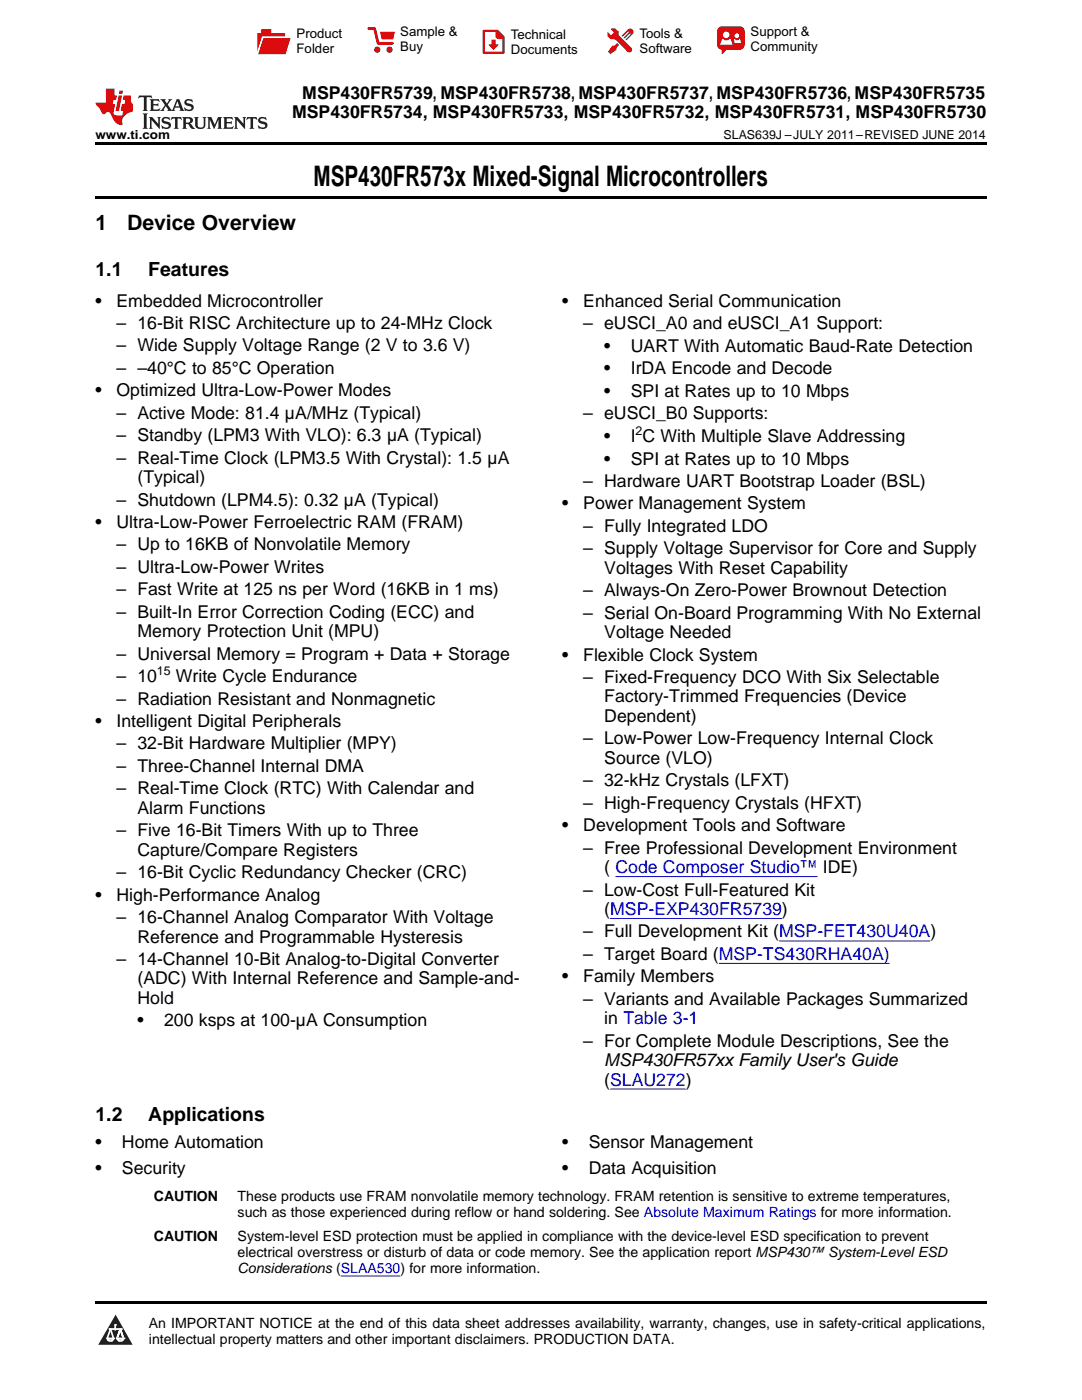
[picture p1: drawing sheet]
<svg xmlns="http://www.w3.org/2000/svg" width="216mm" height="279mm" viewBox="0 0 216 279" stroke-linecap="round" stroke-linejoin="round" font-family="sans-serif">
<defs><g id="words">
<text font-size="5.6" x="62.5" y="37">MSP430FR573x Mixed-Signal Microcontrollers</text>
<g font-size="4.2">
<text x="19" y="45.9">1</text>
<text x="25.4" y="45.9">Device Overview</text>
</g>
<g font-size="3.9">
<text x="19" y="55.1">1.1</text>
<text x="29.6" y="55.1">Features</text>
<text x="19" y="223.7">1.2</text>
<text x="29.6" y="223.7">Applications</text>
</g>
<g font-size="3.5">
<text x="58.3" y="23.6">MSP430FR5734, MSP430FR5733, MSP430FR5732, MSP430FR5731, MSP430FR5730</text>
<text x="60.3" y="19.8">MSP430FR5739, MSP430FR5738, MSP430FR5737, MSP430FR5736, MSP430FR5735</text>
<text x="19" y="61.2">•</text>
<text x="23.2" y="61.2">Embedded Microcontroller</text>
<text x="23.2" y="65.7">– 16-Bit RISC Architecture up to 24-MHz Clock</text>
<text x="112.2" y="61.2">•</text>
<text x="116.4" y="61.2">Enhanced Serial Communication</text>
<text x="116.4" y="65.7">– eUSCI_A0 and eUSCI_A1 Support:</text>
<text x="23.2" y="70.1">– Wide Supply Voltage Range (2 V to 3.6 V)</text>
<text x="120.6" y="70.2">•</text>
<text x="125.9" y="70.2">UART With Automatic Baud-Rate Detection</text>
<text x="23.2" y="74.6">– –40°C to 85°C Operation</text>
<text x="120.6" y="74.7">•</text>
<text x="125.9" y="74.7">IrDA Encode and Decode</text>
<text x="19" y="79.1">•</text>
<text x="23.2" y="79.1">Optimized Ultra-Low-Power Modes</text>
<text x="23.2" y="83.6">– Active Mode: 81.4 µA/MHz (Typical)</text>
<text x="116.4" y="83.7">– eUSCI_B0 Supports:</text>
<text x="120.6" y="79.2">•</text>
<text x="125.9" y="79.2">SPI at Rates up to 10 Mbps</text>
<text x="23.2" y="88.1">– Standby (LPM3 With VLO): 6.3 µA (Typical)</text>
<text x="120.6" y="88.2">•</text>
<text x="125.9" y="88.2">I C With Multiple Slave Addressing</text>
<text x="23.2" y="92.5">– Real-Time Clock (LPM3.5 With Crystal): 1.5 µA</text>
<text x="120.6" y="92.7">•</text>
<text x="125.9" y="92.7">SPI at Rates up to 10 Mbps</text>
<text x="23.2" y="100.9">– Shutdown (LPM4.5): 0.32 µA (Typical)</text>
<text x="27.4" y="96.4">(Typical)</text>
<text x="112.2" y="101.7">•</text>
<text x="116.4" y="97.2">– Hardware UART Bootstrap Loader (BSL)</text>
<text x="116.4" y="101.7">Power Management System</text>
<text x="19" y="105.4">•</text>
<text x="23.2" y="105.4">Ultra-Low-Power Ferroelectric RAM (FRAM)</text>
<text x="116.4" y="106.2">– Fully Integrated LDO</text>
<text x="23.2" y="109.9">– Up to 16KB of Nonvolatile Memory</text>
<text x="116.4" y="110.6">– Supply Voltage Supervisor for Core and Supply</text>
<text x="23.2" y="114.3">– Ultra-Low-Power Writes</text>
<text x="23.2" y="118.8">– Fast Write at 125 ns per Word (16KB in 1 ms)</text>
<text x="116.4" y="119">– Always-On Zero-Power Brownout Detection</text>
<text x="120.6" y="114.5">Voltages With Reset Capability</text>
<text x="23.2" y="123.3">– Built-In Error Correction Coding (ECC) and</text>
<text x="116.4" y="123.5">– Serial On-Board Programming With No External</text>
<text x="23.2" y="131.7">– Universal Memory = Program + Data + Storage</text>
<text x="27.4" y="127.2">Memory Protection Unit (MPU)</text>
<text x="112.2" y="131.8">•</text>
<text x="116.4" y="131.8">Flexible Clock System</text>
<text x="120.6" y="127.4">Voltage Needed</text>
<text x="23.2" y="136.1">– 10</text>
<text x="35.1" y="136.1">Write Cycle Endurance</text>
<text x="116.4" y="136.3">– Fixed-Frequency DCO With Six Selectable</text>
<text x="23.2" y="140.6">– Radiation Resistant and Nonmagnetic</text>
<text x="120.6" y="140.2">Factory-Trimmed Frequencies (Device</text>
<text x="19" y="145.1">•</text>
<text x="23.2" y="145.1">Intelligent Digital Peripherals</text>
<text x="23.2" y="149.6">– 32-Bit Hardware Multiplier (MPY)</text>
<text x="116.4" y="148.6">– Low-Power Low-Frequency Internal Clock</text>
<text x="120.6" y="144.1">Dependent)</text>
<text x="23.2" y="154.1">– Three-Channel Internal DMA</text>
<text x="120.6" y="152.4">Source (VLO)</text>
<text x="23.2" y="158.5">– Real-Time Clock (RTC) With Calendar and</text>
<text x="116.4" y="156.9">– 32-kHz Crystals (LFXT)</text>
<text x="116.4" y="161.4">– High-Frequency Crystals (HFXT)</text>
<text x="23.2" y="166.9">– Five 16-Bit Timers With up to Three</text>
<text x="27.4" y="162.4">Alarm Functions</text>
<text x="112.2" y="165.9">•</text>
<text x="116.4" y="165.9">Development Tools and Software</text>
<text x="27.4" y="170.8">Capture/Compare Registers</text>
<text x="116.4" y="170.4">– Free Professional Development Environment</text>
<text x="19" y="179.7">•</text>
<text x="23.2" y="175.3">– 16-Bit Cyclic Redundancy Checker (CRC)</text>
<text x="23.2" y="179.7">High-Performance Analog</text>
<text x="116.4" y="178.7">– Low-Cost Full-Featured Kit</text>
<text x="120.6" y="174.2">( Code Composer Studio™ IDE)</text>
<text x="23.2" y="184.2">– 16-Channel Analog Comparator With Voltage</text>
<text x="120.6" y="182.6">(MSP-EXP430FR5739)</text>
<text x="27.4" y="188.1">Reference and Programmable Hysteresis</text>
<text x="116.4" y="187.1">– Full Development Kit (MSP-FET430U40A)</text>
<text x="116.4" y="191.6">– Target Board (MSP-TS430RHA40A)</text>
<text x="23.2" y="192.6">– 14-Channel 10-Bit Analog-to-Digital Converter</text>
<text x="27.4" y="196.5">(ADC) With Internal Reference and Sample-and-</text>
<text x="112.2" y="196">•</text>
<text x="116.4" y="196">Family Members</text>
<text x="27.4" y="200.3">Hold</text>
<text x="116.4" y="200.5">– Variants and Available Packages Summarized</text>
<text x="27.4" y="204.9">•</text>
<text x="32.7" y="204.9">200 ksps at 100-µA Consumption</text>
<text x="116.4" y="208.9">– For Complete Module Descriptions, See the</text>
<text x="120.6" y="204.4">in Table 3-1</text>
<text x="120.6" y="212.8">MSP430FR57xx Family User's Guide</text>
<text x="120.6" y="216.6">(SLAU272)</text>
<text x="19" y="229.2">•</text>
<text x="24.3" y="229.2">Home Automation</text>
<text x="112.2" y="229.2">•</text>
<text x="117.5" y="229.2">Sensor Management</text>
<text x="19" y="234.3">•</text>
<text x="24.3" y="234.3">Security</text>
<text x="112.2" y="234.3">•</text>
<text x="117.5" y="234.3">Data Acquisition</text>
</g>
<g font-size="2.8">
<text x="30.7" y="239.8">CAUTION</text>
<text x="47.4" y="239.8">These products use FRAM nonvolatile memory technology. FRAM retention is sensitive to extreme temperatures,</text>
<text x="47.4" y="243">such as those experienced during reflow or hand soldering. See Absolute Maximum Ratings for more information.</text>
<text x="30.7" y="247.6">CAUTION</text>
<text x="47.4" y="247.6">System-level ESD protection must be applied in compliance with the device-level ESD specification to prevent</text>
<text x="47.4" y="250.8">electrical overstress or disturb of data or code memory. See the application report MSP430™ System-Level ESD</text>
<text x="47.4" y="254">Considerations (SLAA530) for more information.</text>
<text x="29.7" y="265">An IMPORTANT NOTICE at the end of this data sheet addresses availability, warranty, changes, use in safety-critical applications,</text>
<text x="29.7" y="268.2">intellectual property matters and other important disclaimers. PRODUCTION DATA.</text>
</g>
<g font-size="2.6">
<text x="59.2" y="7.6">Product</text>
<text x="59.2" y="10.6">Folder</text>
<text x="79.9" y="7.3">Sample &amp;</text>
<text x="79.9" y="10.2">Buy</text>
<text x="101.9" y="7.8">Technical</text>
<text x="101.9" y="10.8">Documents</text>
<text x="127.6" y="7.6">Tools &amp;</text>
<text x="127.6" y="10.6">Software</text>
<text x="149.8" y="7.2">Support &amp;</text>
<text x="149.8" y="10.2">Community</text>
</g>
<g font-size="2.5">
<text x="19" y="27.8">www.ti.com</text>
<text x="144.4" y="27.8">SLAS639J –JULY 2011–REVISED JUNE 2014</text>
<text x="126.8" y="86.8">2</text>
<text x="31.3" y="134.7">15</text>
</g>
</g></defs>
<path d="M23.1 262.4l3.4 6h-6.9z" fill="#231f20"/>
<path d="M21.4 267.1h1.2l-.3 .5h-.3a.55 .55 0 0 1-.6-.5z" fill-rule="evenodd" fill="#fff"/>
<path d="M21.4 267.1h1.2l-.3 .5h-.3a.55 .55 0 0 1-.6-.5z" fill="none" stroke="#231f20" stroke-width=".34"/>
<path d="M21.4 267.1l1.2 .1-.3 .4h-.5z" fill="none" stroke="#fff" stroke-width=".34"/>
<path d="M23 265.3h.1" fill="none" stroke="#fff" stroke-width=".34"/>
<path d="M23 264.4v.9z" fill="#fff"/>
<path d="M23 264.4v.9z" fill="none" stroke="#fff" stroke-width=".34"/>
<circle cx="23" cy="264.4" r=".17" fill="#fff"/>
<path d="M21.9 265.2h.1" fill="none" stroke="#fff" stroke-width=".34"/>
<path d="M21.9 265.2h2.3z" fill="#fff"/>
<path d="M21.9 265.2h2.3z" fill="none" stroke="#fff" stroke-width=".34"/>
<circle cx="24.2" cy="265.2" r=".17" fill="#fff"/>
<path d="M23.3 267.1h.1" fill="none" stroke="#fff" stroke-width=".34"/>
<path d="M24 265.2l-.7 1.9z" fill="#fff"/>
<path d="M24 265.2l-.7 1.9z" fill="none" stroke="#fff" stroke-width=".34"/>
<path d="M24 265.2l.7 1.9z" fill="#fff"/>
<path d="M24 265.2l.7 1.9z" fill="none" stroke="#fff" stroke-width=".34"/>
<path d="M24.6 267.1h.1" fill="none" stroke="#fff" stroke-width=".34"/>
<circle cx="21.4" cy="267.1" r=".17" fill="#fff"/>
<path d="M22.1 265.2l-.7 1.9z" fill="#fff"/>
<path d="M22.1 265.2l-.7 1.9z" fill="none" stroke="#fff" stroke-width=".34"/>
<path d="M22.1 265.2l.5 1.9z" fill="#fff"/>
<path d="M22.1 265.2l.5 1.9z" fill="none" stroke="#fff" stroke-width=".34"/>
<circle cx="22.6" cy="267.1" r=".17" fill="#fff"/>
<path d="M23.4 267.1h1.3a.65 .65 0 0 1-.7 .5 .65 .65 0 0 1-.6-.5z" fill-rule="evenodd" fill="#fff"/>
<path d="M23.4 267.1h1.3a.65 .65 0 0 1-.7 .5 .65 .65 0 0 1-.6-.5z" fill="none" stroke="#231f20" stroke-width=".34"/>
<path d="M23.4 267.1h1.3l-.4 .5h-.6z" fill="none" stroke="#fff" stroke-width=".34"/>
<path d="M23.3 267.1h.1" fill="none" stroke="#fff" stroke-width=".34"/>
<circle cx="24.7" cy="267.1" r=".17" fill="#fff"/>
<path d="M19 39.1h177.8v.5h-177.8zM19 28.3h177.8v.6h-177.8zM19 259.7h177.8v.5h-177.8z" fill="#000"/>
<path d="M27.7 19.1l-.1 .6 .6-.3h.5v.2v2.2l-.2 .3h1l-.2-.3v-2.2v-.2h.5l.6 .3-.2-.6zM29.9 19.8l.2 .4v1.6l-.2 .3h1.9l.1-.6a1.09 1.09 0 0 1-1.3 .2v-.7h.6l.4 .2v-.6l-.2 .2h-.8v-.6l.2-.1a1.01 1.01 0 0 1 1 .3l-.1-.6zM32 19.8l.9 1.2-1 1.1h.9l-.2-.2 .5-.7 .5 .7-.3 .2h1.7l-.2-.2 .1-.4h1l.1 .4-.2 .2h1l-.3-.3-.7-2h-.5l-1 2.2-.8-1.1 .9-1.1h-.9l.2 .2-.4 .7-.4-.7 .2-.2zM35.4 20.2l.4 1h-.8zM37 19.9a.66 .66 0 0 0-.2 .8 .66 .66 0 0 0 .6 .4l.7 .2 .1 .2a.8 .8 0 0 1-.7 .4 .8 .8 0 0 1-.7-.5l.1 .7 .2-.1a.94 .94 0 0 0 1.1 .1 .94 .94 0 0 0 .4-.9 1.48 1.48 0 0 0-1.3-.6v-.4a1.1 1.1 0 0 1 1.2 .2l-.2-.6-.2 .1-.5-.1zM28.5 22.6l.2 .4v2.3l-.2 .4h1l-.2-.4v-2.3l.2-.4zM29.7 23.4l.2 .3v1.6l-.2 .4h.8l-.3-.4 .1-1.3 1.6 1.7v-2l.2-.3h-.7l.2 .2v1.1l-1.2-1.3zM32.5 23.5a.66 .66 0 0 0-.2 .7 .66 .66 0 0 0 .6 .5l.6 .1 .2 .3a.8 .8 0 0 1-.8 .4 .8 .8 0 0 1-.7-.5l.2 .7 .2-.1a.94 .94 0 0 0 1 .1 .94 .94 0 0 0 .5-1 1.47 1.47 0 0 0-1.3-.6l-.1-.3a1.1 1.1 0 0 1 1.3 .2l-.2-.6-.2 .1-.5-.2zM34.3 23.4l-.2 .6a.64 .64 0 0 1 .8-.3v1.6l-.2 .4h1l-.3-.4 .1-1.6a.66 .66 0 0 1 .8 .3l-.2-.6zM36.3 23.4l.3 .3v1.6l-.3 .4h1l-.2-.2v-.8l.5 .1 .1 .1a.8 .8 0 0 0 1.2 .7l-1-1a.62 .62 0 0 0 .6-.6 .62 .62 0 0 0-.6-.6zM37.1 23.7h.1a.48 .48 0 0 1 .6 0 .48 .48 0 0 1 .1 .6l-.2 .1-.6 .1zM38.7 23.4l.2 .2a2.29 2.29 0 0 0 .4 2 1.05 1.05 0 0 0 1.7-.7v-1.3l.2-.2h-.8l.2 .3v1.2a.61 .61 0 0 1-.6 .6 .61 .61 0 0 1-.6-.6v-1.2l.3-.3zM41.3 23.4l.3 .3v1.6l-.3 .4h.8l-.2-.4v-1.4l.8 1.8 .9-1.8v1.4l-.2 .4h.9l-.2-.4v-1.6l.2-.3h-.8l-.7 1.5-.6-1.5zM44.5 23.4l.2 .3v1.6l-.2 .4h1.9l.2-.6a1.1 1.1 0 0 1-1.4 .2v-.7h.6l.4 .2v-.7l-.2 .2h-.8v-.5l.2-.2a1.02 1.02 0 0 1 1.1 .3l-.2-.5zM46.7 23.4l.2 .3v1.6l-.2 .4h.8l-.3-.4 .1-1.3 1.6 1.7v-2l.2-.3h-.7l.2 .2v1.1l-1.2-1.3zM49.3 23.4l-.1 .6a.64 .64 0 0 1 .8-.3v1.6l-.3 .4h1l-.2-.4v-1.6a.66 .66 0 0 1 .8 .3l-.1-.6zM51.7 23.5a.66 .66 0 0 0-.2 .7 .66 .66 0 0 0 .7 .5l.6 .1 .1 .3a.8 .8 0 0 1-.7 .4 .8 .8 0 0 1-.7-.5l.1 .7 .2-.1a.94 .94 0 0 0 1.1 .1 .94 .94 0 0 0 .4-1 1.48 1.48 0 0 0-1.2-.6l-.1-.3a1.1 1.1 0 0 1 1.2 .2l-.2-.6-.1 .1-.6-.2z" fill="#231f20"/>
<path d="M21.1 17.7v2.8h-2v.3l.9 1a.96 .96 0 0 0 1 .9 .59 .59 0 0 1 .5-.3 .59 .59 0 0 1 .5 .3l.4 .8a1.61 1.61 0 0 0 2.1 1.3 1.63 1.63 0 0 1 1.1-2.2l.9-.4v-1.5a1.6 1.6 0 0 1-.4-1.6h-1.4l-.2 .9h.5l-.2 .8h-.5l-.2 1v.3h.5l-.2 .9h-.7a.74 .74 0 0 1-1-.6l.3-1.6h-.5l.2-.8h.5l.1-.9h-.4v-1.4zM23.7 19.1l-.7 3h.8l.6-3zM23.8 18.1l-.1 .7h.7l.2-.7z" fill="#ee1d23"/>
<g fill="#d60000">
<path d="M52.1 5.8h2v.8h2.8v4.2h-5.5v-4.2h.7z" fill-rule="evenodd"/>
<path d="M52.4 7.5h5.6l-1 3.3h-5.6z" fill-rule="evenodd"/>
</g>
<path d="M52.4 7.4h5.7l-.1 .1h-5.5l-1.1 3.3z" fill-rule="evenodd" fill="#fff"/>
<path d="M52.4 7.4h5.7l-.1 .1h-5.5l-1.1 3.3z" fill="none" stroke="#fff" stroke-width=".2"/>
<path d="M73.6 5.7h1.1l.7 2.9h2.9" fill="none" stroke="#d60000" stroke-width=".55"/>
<g fill="#d60000">
<path d="M75.8 6.3h3l-.4 1.6h-2.2z" fill-rule="evenodd"/>
<circle cx="75.3" cy="9.9" r=".62"/>
<circle cx="77.7" cy="9.9" r=".62"/>
</g>
<path d="M96.5 6.2h2.7l1.3 1.2v3.1h-4z" fill="none" stroke="#d60000" stroke-width=".44"/>
<g fill="#d60000">
<path d="M98.1 7.9h.8v1h.5l-.9 1.1-1-1v-.1h.6z" fill-rule="evenodd"/>
<path d="M98.9 6.2h.3l1.3 1.2v.4h-1.3l-.3-.4z" fill-rule="evenodd"/>
<path d="M121.9 5.7h.8l.7 .6 .1 .7 2.5 2.5-.8 .8-2.3-2.3-1.1-.2-.6-.6v-.8l.7 .6 .5-.4v-.2l-.5-.5z" fill-rule="evenodd"/>
<path d="M122.2 9.1h.4l.5-.5 .4 .4-.5 .5v.4l-1.2 .9-.5-.5z" fill-rule="evenodd"/>
<path d="M125.3 5.9a.67 .67 0 0 1 .9 0 .67 .67 0 0 1 0 .9z" fill-rule="evenodd"/>
<path d="M125.3 5.9l.9 .9-1.2 1.2h-.2v-.2l1-.9v-.2h-.2l-.9 1h-.2v-.2l.9-1 .1-.2h-.3l-.9 1h-.2v-.2z" fill-rule="evenodd"/>
<circle cx="125.6" cy="9.9" r=".54"/>
</g>
<path d="M123.3 6.3v.7" fill="none" stroke="#d60000" stroke-width=".2"/>
<g fill="#d60000">
<path d="M143.4 5.5l.6-.2h3.6a.95 .95 0 0 1 1 .9v2.8a.95 .95 0 0 1-1 .9h-3.6a.95 .95 0 0 1-.9-.9v-2.8z" fill-rule="evenodd"/>
<path d="M144 9.9h.9l-.7 .9h-.2z" fill-rule="evenodd"/>
</g>
<g fill="#fff">
<path d="M146.6 8.6h1.3z"/>
<path d="M144.1 7.8h.3l.1 .2h.8l.2-.2h.3l.4 1.1h-2.5z" fill-rule="evenodd"/>
<path d="M146.4 7.8h.3l.1 .2h.5l.2-.2h.2l.2 .8h-1.3z" fill-rule="evenodd"/>
<circle cx="144.9" cy="6.9" r=".65"/>
<circle cx="147" cy="7.1" r=".48"/>
</g>
<path d="M122.8 174.9h40.3M121.8 183.3h34.2M143.4 192.3h34.1M155.5 187.8h30.1M121.8 217.3h15M68 254.7h11.9" fill="none" stroke="#00f" stroke-width=".2"/>
<use href="#words"/>
</svg>
